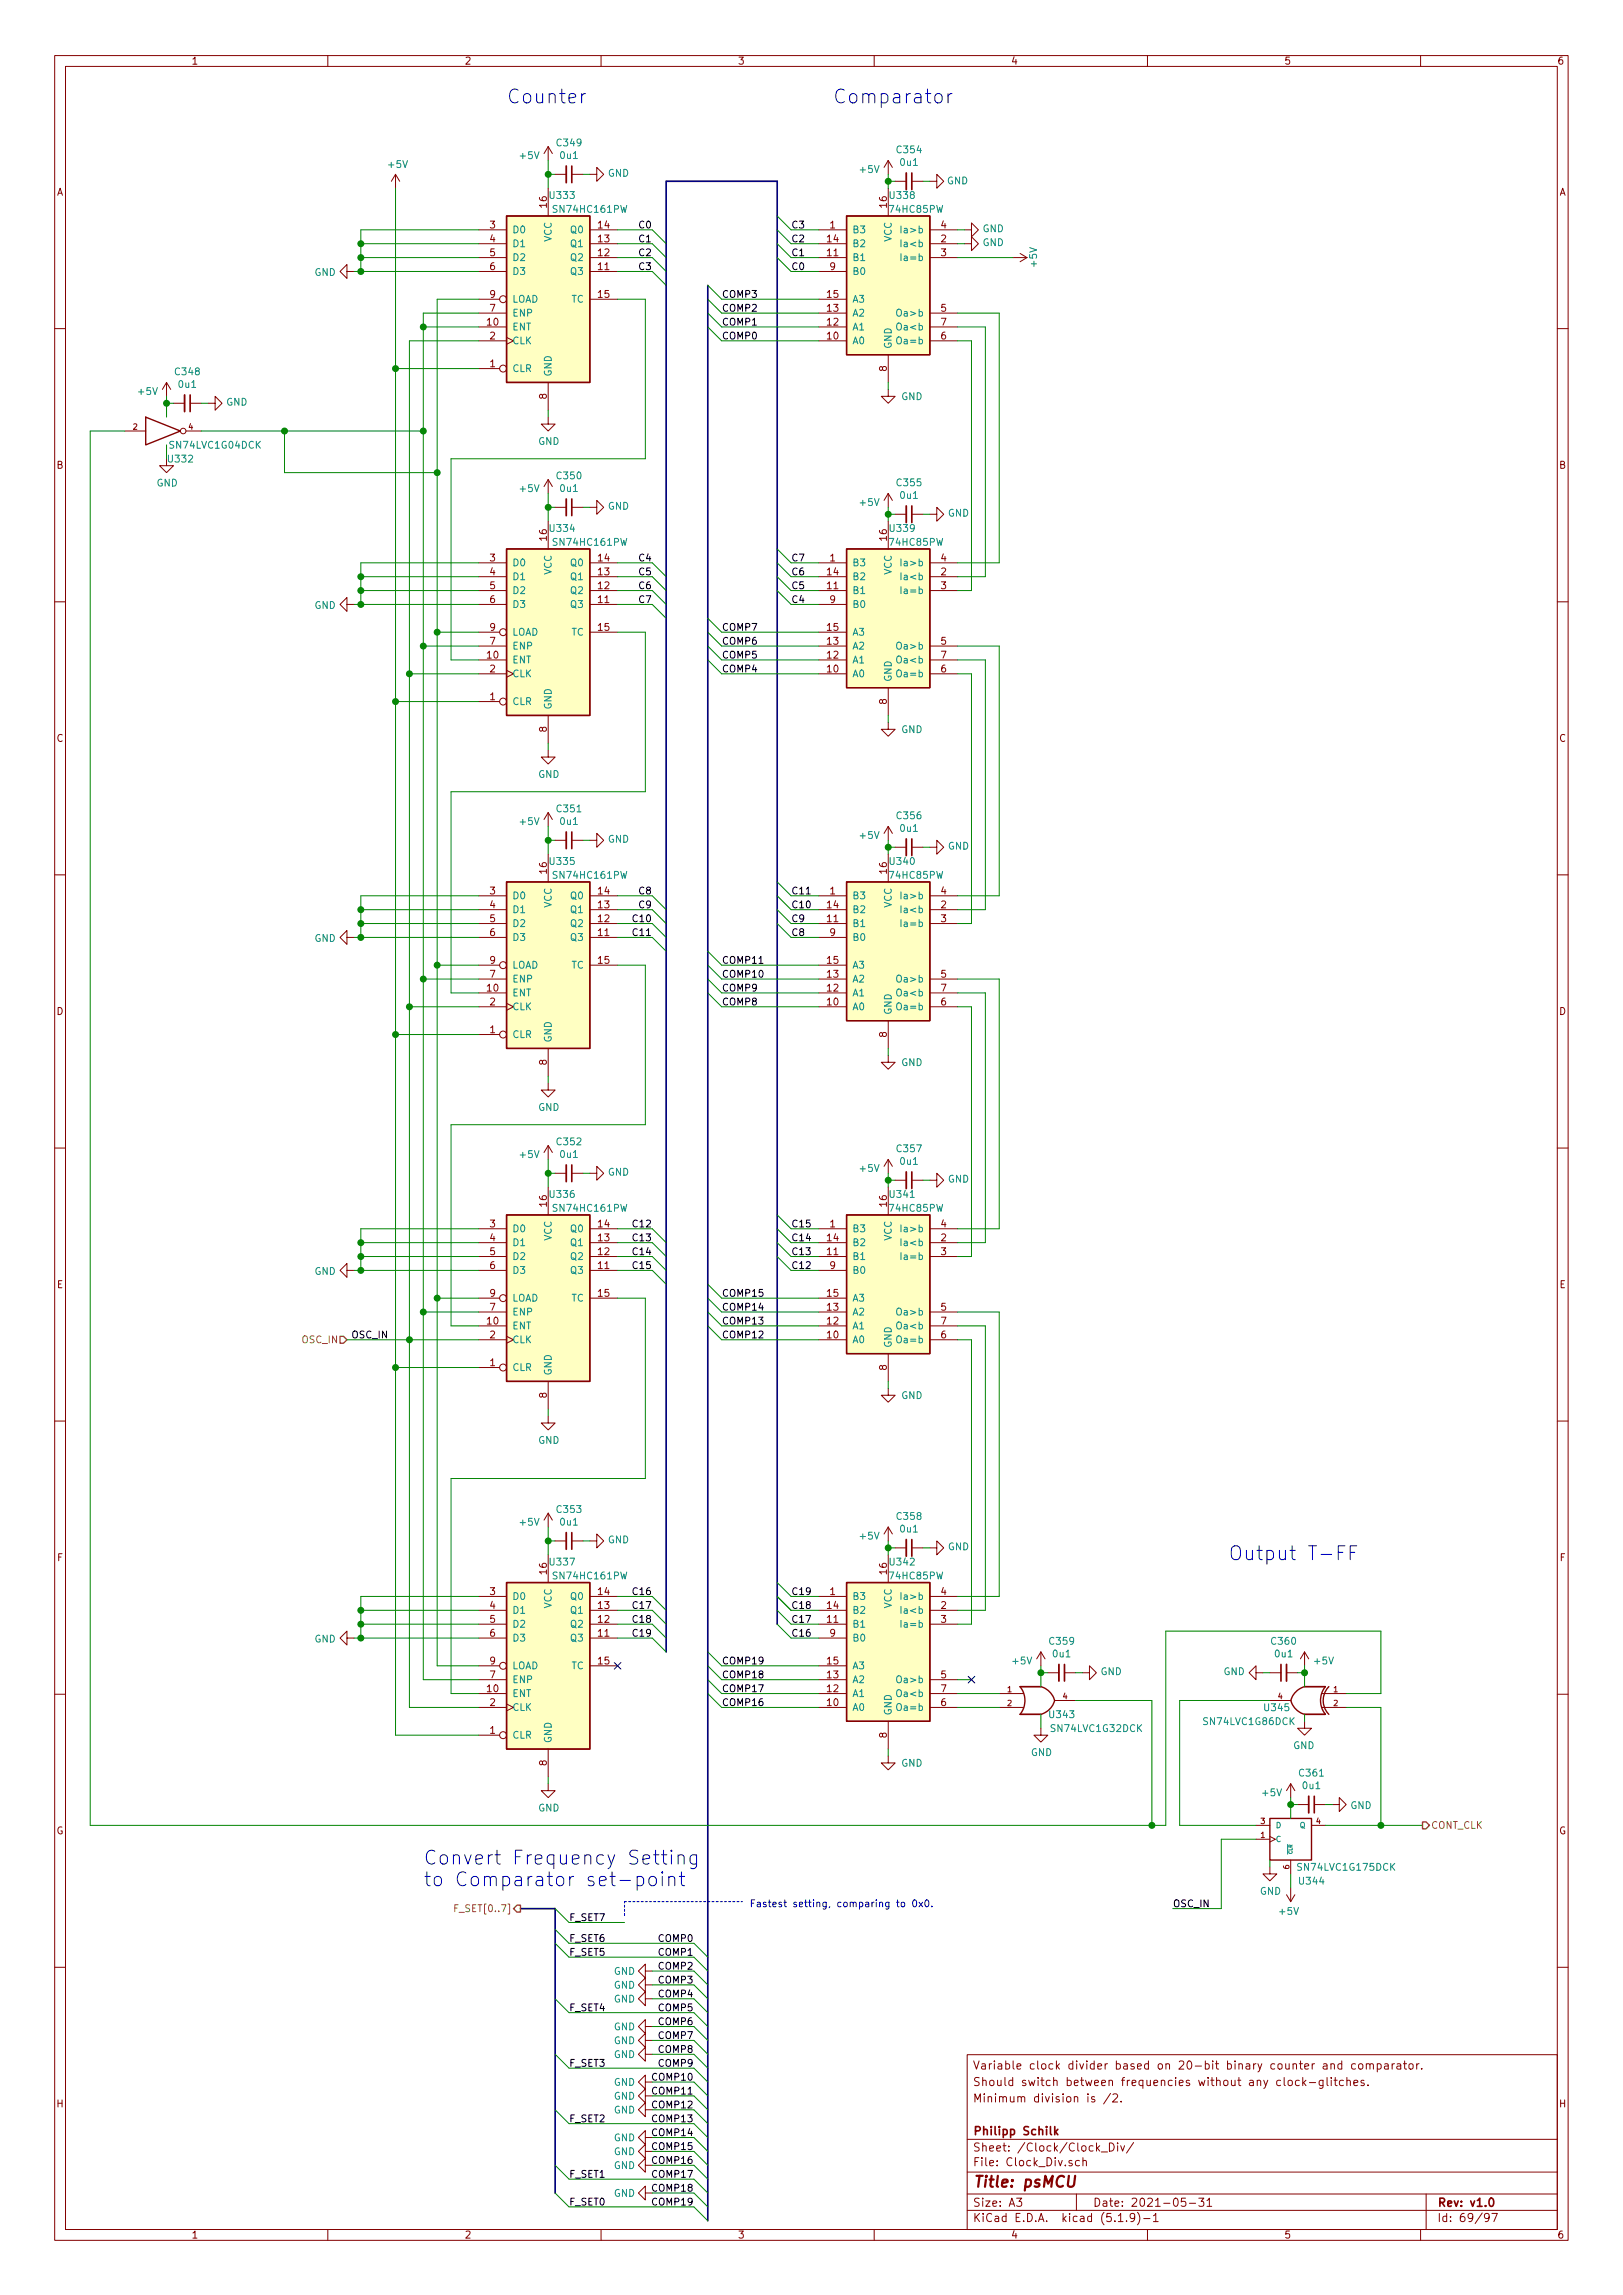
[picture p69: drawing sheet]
<svg xmlns="http://www.w3.org/2000/svg" width="297mm" height="420mm" viewBox="0 0 297 420" stroke-linecap="round" stroke-linejoin="round" font-family="sans-serif">
<defs><g id="words">
<g font-size="3.5" fill="#0000c2">
<text x="92.7" y="19">Counter</text>
<text x="152.4" y="19">Comparator</text>
<text x="224.8" y="285.7">Output T-FF</text>
<text x="77.5" y="341.4">Convert Frequency Setting</text>
<text x="77.5" y="345.4">to Comparator set-point</text>
</g>
<text font-size="2.8" fill="#840000" x="178" y="400.4">Title: psMCU</text>
<g font-size="2.1" fill="#840000">
<text x="178" y="381.9">Should switch between frequencies without any clock-glitches.</text>
<text x="178" y="378.9">Variable clock divider based on 20-bit binary counter and comparator.</text>
<text x="178" y="384.9">Minimum division is /2.</text>
<text x="178" y="393.9">Sheet: /Clock/Clock_Div/</text>
<text x="178" y="390.9">Philipp Schilk</text>
<text x="178" y="396.6">File: Clock_Div.sch</text>
<text x="178" y="406.8">KiCad E.D.A. kicad (5.1.9)-1</text>
<text x="178" y="404">Size: A3</text>
<text x="200" y="404">Date: 2021-05-31</text>
<text x="263" y="404">Rev: v1.0</text>
<text x="263" y="406.8">Id: 69/97</text>
</g>
<g font-size="1.8" fill="#840000">
<text x="35" y="11.8">1</text>
<text x="85" y="11.8">2</text>
<text x="135" y="11.8">3</text>
<text x="185" y="11.8">4</text>
<text x="235" y="11.8">5</text>
<text x="285" y="11.8">6</text>
<text x="10.4" y="35.8">A</text>
<text x="285.4" y="35.8">A</text>
<text x="89.7" y="41.8">3</text>
<text x="100.1" y="38" transform="rotate(-90 100.1 38)">16</text>
<text x="109.5" y="41.8">14</text>
<text x="151.9" y="41.8">1</text>
<text x="162.3" y="38" transform="rotate(-90 162.3 38)">16</text>
<text x="172.2" y="41.8">4</text>
<text x="89.7" y="44.4">4</text>
<text x="89.7" y="46.9">5</text>
<text x="109.5" y="46.9">12</text>
<text x="109.5" y="44.4">13</text>
<text x="151.4" y="46.9">11</text>
<text x="151.4" y="44.4">14</text>
<text x="172.2" y="44.4">2</text>
<text x="172.2" y="46.9">3</text>
<text x="89.7" y="49.4">6</text>
<text x="109.5" y="49.4">11</text>
<text x="151.9" y="49.4">9</text>
<text x="89.2" y="59.6">10</text>
<text x="89.7" y="57.1">7</text>
<text x="89.7" y="54.5">9</text>
<text x="109.5" y="54.5">15</text>
<text x="151.4" y="59.6">12</text>
<text x="151.4" y="57.1">13</text>
<text x="151.4" y="54.5">15</text>
<text x="172.2" y="57.1">5</text>
<text x="172.2" y="59.6">7</text>
<text x="89.7" y="62.1">2</text>
<text x="151.4" y="62.1">10</text>
<text x="172.2" y="62.1">6</text>
<text x="89.7" y="67.2">1</text>
<text x="162.3" y="68" transform="rotate(-90 162.3 68)">8</text>
<text x="100.1" y="73" transform="rotate(-90 100.1 73)">8</text>
<text x="10.4" y="85.8">B</text>
<text x="285.4" y="85.8">B</text>
<text x="100.1" y="98.9" transform="rotate(-90 100.1 98.9)">16</text>
<text x="162.3" y="98.9" transform="rotate(-90 162.3 98.9)">16</text>
<text x="89.7" y="102.8">3</text>
<text x="89.7" y="105.3">4</text>
<text x="89.7" y="107.9">5</text>
<text x="109.5" y="107.9">12</text>
<text x="109.5" y="105.3">13</text>
<text x="109.5" y="102.8">14</text>
<text x="151.4" y="107.9">11</text>
<text x="151.4" y="105.3">14</text>
<text x="151.9" y="102.8">1</text>
<text x="172.2" y="105.3">2</text>
<text x="172.2" y="107.9">3</text>
<text x="172.2" y="102.8">4</text>
<text x="89.7" y="110.4">6</text>
<text x="109.5" y="110.4">11</text>
<text x="151.9" y="110.4">9</text>
<text x="89.7" y="118">7</text>
<text x="89.7" y="115.5">9</text>
<text x="109.5" y="115.5">15</text>
<text x="151.4" y="118">13</text>
<text x="151.4" y="115.5">15</text>
<text x="172.2" y="118">5</text>
<text x="89.2" y="120.6">10</text>
<text x="89.7" y="123.1">2</text>
<text x="151.4" y="123.1">10</text>
<text x="151.4" y="120.6">12</text>
<text x="172.2" y="123.1">6</text>
<text x="172.2" y="120.6">7</text>
<text x="89.7" y="128.2">1</text>
<text x="162.3" y="128.9" transform="rotate(-90 162.3 128.9)">8</text>
<text x="10.4" y="135.8">C</text>
<text x="100.1" y="134" transform="rotate(-90 100.1 134)">8</text>
<text x="285.4" y="135.8">C</text>
<text x="100.1" y="159.9" transform="rotate(-90 100.1 159.9)">16</text>
<text x="162.3" y="159.9" transform="rotate(-90 162.3 159.9)">16</text>
<text x="89.7" y="163.7">3</text>
<text x="89.7" y="166.3">4</text>
<text x="109.5" y="166.3">13</text>
<text x="109.5" y="163.7">14</text>
<text x="151.4" y="166.3">14</text>
<text x="151.9" y="163.7">1</text>
<text x="172.2" y="166.3">2</text>
<text x="172.2" y="163.7">4</text>
<text x="89.7" y="168.8">5</text>
<text x="89.7" y="171.4">6</text>
<text x="109.5" y="171.4">11</text>
<text x="109.5" y="168.8">12</text>
<text x="151.4" y="168.8">11</text>
<text x="151.9" y="171.4">9</text>
<text x="172.2" y="168.8">3</text>
<text x="89.7" y="179">7</text>
<text x="89.7" y="176.4">9</text>
<text x="109.5" y="176.4">15</text>
<text x="151.4" y="179">13</text>
<text x="151.4" y="176.4">15</text>
<text x="172.2" y="179">5</text>
<text x="10.4" y="185.8">D</text>
<text x="89.2" y="181.5">10</text>
<text x="89.7" y="184.1">2</text>
<text x="151.4" y="184.1">10</text>
<text x="151.4" y="181.5">12</text>
<text x="172.2" y="184.1">6</text>
<text x="172.2" y="181.5">7</text>
<text x="285.4" y="185.8">D</text>
<text x="89.7" y="189.1">1</text>
<text x="162.3" y="189.9" transform="rotate(-90 162.3 189.9)">8</text>
<text x="100.1" y="195" transform="rotate(-90 100.1 195)">8</text>
<text x="100.1" y="220.8" transform="rotate(-90 100.1 220.8)">16</text>
<text x="162.3" y="220.8" transform="rotate(-90 162.3 220.8)">16</text>
<text x="89.7" y="224.7">3</text>
<text x="89.7" y="227.2">4</text>
<text x="109.5" y="227.2">13</text>
<text x="109.5" y="224.7">14</text>
<text x="151.4" y="227.2">14</text>
<text x="151.9" y="224.7">1</text>
<text x="172.2" y="227.2">2</text>
<text x="172.2" y="224.7">4</text>
<text x="89.7" y="229.8">5</text>
<text x="89.7" y="232.3">6</text>
<text x="109.5" y="232.3">11</text>
<text x="109.5" y="229.8">12</text>
<text x="151.4" y="229.8">11</text>
<text x="151.9" y="232.3">9</text>
<text x="172.2" y="229.8">3</text>
<text x="10.4" y="235.8">E</text>
<text x="89.7" y="239.9">7</text>
<text x="89.7" y="237.4">9</text>
<text x="109.5" y="237.4">15</text>
<text x="151.4" y="239.9">13</text>
<text x="151.4" y="237.4">15</text>
<text x="172.2" y="239.9">5</text>
<text x="285.4" y="235.8">E</text>
<text x="89.2" y="242.5">10</text>
<text x="89.7" y="245">2</text>
<text x="151.4" y="245">10</text>
<text x="151.4" y="242.5">12</text>
<text x="172.2" y="245">6</text>
<text x="172.2" y="242.5">7</text>
<text x="89.7" y="250.1">1</text>
<text x="162.3" y="250.8" transform="rotate(-90 162.3 250.8)">8</text>
<text x="100.1" y="255.9" transform="rotate(-90 100.1 255.9)">8</text>
<text x="10.5" y="285.8">F</text>
<text x="285.5" y="285.8">F</text>
<text x="89.7" y="292">3</text>
<text x="100.1" y="288.2" transform="rotate(-90 100.1 288.2)">16</text>
<text x="109.5" y="292">14</text>
<text x="151.9" y="292">1</text>
<text x="162.3" y="288.2" transform="rotate(-90 162.3 288.2)">16</text>
<text x="172.2" y="292">4</text>
<text x="89.7" y="294.6">4</text>
<text x="89.7" y="297.1">5</text>
<text x="89.7" y="299.6">6</text>
<text x="109.5" y="299.6">11</text>
<text x="109.5" y="297.1">12</text>
<text x="109.5" y="294.6">13</text>
<text x="151.4" y="297.1">11</text>
<text x="151.4" y="294.6">14</text>
<text x="151.9" y="299.6">9</text>
<text x="172.2" y="294.6">2</text>
<text x="172.2" y="297.1">3</text>
<text x="89.7" y="304.7">9</text>
<text x="109.5" y="304.7">15</text>
<text x="151.4" y="304.7">15</text>
<text x="89.2" y="309.8">10</text>
<text x="89.7" y="307.3">7</text>
<text x="151.4" y="309.8">12</text>
<text x="151.4" y="307.3">13</text>
<text x="172.2" y="307.3">5</text>
<text x="172.2" y="309.8">7</text>
<text x="89.7" y="317.4">1</text>
<text x="89.7" y="312.3">2</text>
<text x="151.4" y="312.3">10</text>
<text x="172.2" y="312.3">6</text>
<text x="100.1" y="323.2" transform="rotate(-90 100.1 323.2)">8</text>
<text x="162.3" y="318.2" transform="rotate(-90 162.3 318.2)">8</text>
<text x="10.3" y="335.8">G</text>
<text x="285.3" y="335.8">G</text>
<text x="10.4" y="385.8">H</text>
<text x="285.4" y="385.8">H</text>
<text x="35" y="409.8">1</text>
<text x="85" y="409.8">2</text>
<text x="135" y="409.8">3</text>
<text x="185" y="409.8">4</text>
<text x="235" y="409.8">5</text>
<text x="285" y="409.8">6</text>
</g>
<g font-size="1.8" fill="#008484">
<text x="95.2" y="29.1">+5V</text>
<text x="102" y="26.8">C349</text>
<text x="102.6" y="29.1">0u1</text>
<text x="164.3" y="28.1">C354</text>
<text x="71.2" y="30.8">+5V</text>
<text x="111.3" y="32.4">GND</text>
<text x="157.5" y="31.7">+5V</text>
<text x="164.8" y="30.4">0u1</text>
<text x="173.3" y="33.7">GND</text>
<text x="100.8" y="36.4">U333</text>
<text x="101.6" y="39">SN74HC161PW</text>
<text x="163" y="39">74HC85PW</text>
<text x="163" y="36.4">U338</text>
<text x="93.7" y="42.7">D0</text>
<text x="93.7" y="45.3">D1</text>
<text x="93.7" y="47.8">D2</text>
<text x="101" y="44.3" transform="rotate(-90 101 44.3)">VCC</text>
<text x="104.6" y="47.8">Q2</text>
<text x="104.6" y="45.3">Q1</text>
<text x="104.6" y="42.7">Q0</text>
<text x="156" y="42.7">B3</text>
<text x="156" y="47.8">B1</text>
<text x="156" y="45.3">B2</text>
<text x="163.2" y="44.3" transform="rotate(-90 163.2 44.3)">VCC</text>
<text x="165.6" y="45.3">Ia&lt;b</text>
<text x="165.6" y="47.8">Ia=b</text>
<text x="165.6" y="42.7">Ia&gt;b</text>
<text x="179.8" y="45.1">GND</text>
<text x="179.8" y="42.5">GND</text>
<text x="57.6" y="50.5">GND</text>
<text x="93.7" y="50.3">D3</text>
<text x="104.6" y="50.3">Q3</text>
<text x="156" y="50.3">B0</text>
<text x="189.8" y="48.8" transform="rotate(-90 189.8 48.8)">+5V</text>
<text x="93.7" y="58">ENP</text>
<text x="93.7" y="55.4">LOAD</text>
<text x="104.6" y="55.4">TC</text>
<text x="156" y="58">A2</text>
<text x="156" y="55.4">A3</text>
<text x="164.7" y="58">Oa&gt;b</text>
<text x="93.7" y="60.5">ENT</text>
<text x="93.7" y="63">CLK</text>
<text x="156" y="63">A0</text>
<text x="156" y="60.5">A1</text>
<text x="163.2" y="63.9" transform="rotate(-90 163.2 63.9)">GND</text>
<text x="164.7" y="63">Oa=b</text>
<text x="164.7" y="60.5">Oa&lt;b</text>
<text x="32.2" y="68.7">C348</text>
<text x="32.8" y="71">0u1</text>
<text x="93.7" y="68.1">CLR</text>
<text x="101" y="69" transform="rotate(-90 101 69)">GND</text>
<text x="25.4" y="72.3">+5V</text>
<text x="41.4" y="74.3">GND</text>
<text x="164.9" y="73.2">GND</text>
<text x="31.3" y="82.1">SN74LVC1G04DCK</text>
<text x="98.5" y="81.4">GND</text>
<text x="28.7" y="89.1">GND</text>
<text x="30.9" y="84.7">U332</text>
<text x="102" y="87.7">C350</text>
<text x="164.3" y="89">C355</text>
<text x="95.2" y="90.1">+5V</text>
<text x="102.6" y="90.1">0u1</text>
<text x="111.3" y="93.3">GND</text>
<text x="157.5" y="92.6">+5V</text>
<text x="164.8" y="91.3">0u1</text>
<text x="173.5" y="94.6">GND</text>
<text x="100.8" y="97.4">U334</text>
<text x="101.6" y="99.9">SN74HC161PW</text>
<text x="163" y="99.9">74HC85PW</text>
<text x="163" y="97.4">U339</text>
<text x="93.7" y="103.7">D0</text>
<text x="93.7" y="106.2">D1</text>
<text x="101" y="105.2" transform="rotate(-90 101 105.2)">VCC</text>
<text x="104.6" y="106.2">Q1</text>
<text x="104.6" y="103.7">Q0</text>
<text x="156" y="103.7">B3</text>
<text x="156" y="106.2">B2</text>
<text x="163.2" y="105.2" transform="rotate(-90 163.2 105.2)">VCC</text>
<text x="165.6" y="106.2">Ia&lt;b</text>
<text x="165.6" y="103.7">Ia&gt;b</text>
<text x="57.6" y="111.5">GND</text>
<text x="93.7" y="108.8">D2</text>
<text x="93.7" y="111.3">D3</text>
<text x="104.6" y="111.3">Q3</text>
<text x="104.6" y="108.8">Q2</text>
<text x="156" y="108.8">B1</text>
<text x="156" y="111.3">B0</text>
<text x="165.6" y="108.8">Ia=b</text>
<text x="93.7" y="118.9">ENP</text>
<text x="93.7" y="116.4">LOAD</text>
<text x="104.6" y="116.4">TC</text>
<text x="156" y="118.9">A2</text>
<text x="156" y="116.4">A3</text>
<text x="164.7" y="118.9">Oa&gt;b</text>
<text x="93.7" y="121.5">ENT</text>
<text x="93.7" y="124">CLK</text>
<text x="156" y="124">A0</text>
<text x="156" y="121.5">A1</text>
<text x="163.2" y="124.9" transform="rotate(-90 163.2 124.9)">GND</text>
<text x="164.7" y="124">Oa=b</text>
<text x="164.7" y="121.5">Oa&lt;b</text>
<text x="93.7" y="129.1">CLR</text>
<text x="101" y="130" transform="rotate(-90 101 130)">GND</text>
<text x="164.9" y="134.2">GND</text>
<text x="98.5" y="142.4">GND</text>
<text x="102" y="148.7">C351</text>
<text x="164.3" y="150">C356</text>
<text x="95.2" y="151">+5V</text>
<text x="102.6" y="151">0u1</text>
<text x="111.3" y="154.3">GND</text>
<text x="157.5" y="153.6">+5V</text>
<text x="164.8" y="152.3">0u1</text>
<text x="173.5" y="155.5">GND</text>
<text x="100.8" y="158.3">U335</text>
<text x="101.6" y="160.9">SN74HC161PW</text>
<text x="163" y="160.9">74HC85PW</text>
<text x="163" y="158.3">U340</text>
<text x="93.7" y="164.6">D0</text>
<text x="93.7" y="167.2">D1</text>
<text x="101" y="166.2" transform="rotate(-90 101 166.2)">VCC</text>
<text x="104.6" y="167.2">Q1</text>
<text x="104.6" y="164.6">Q0</text>
<text x="156" y="164.6">B3</text>
<text x="156" y="167.2">B2</text>
<text x="163.2" y="166.2" transform="rotate(-90 163.2 166.2)">VCC</text>
<text x="165.6" y="167.2">Ia&lt;b</text>
<text x="165.6" y="164.6">Ia&gt;b</text>
<text x="57.6" y="172.4">GND</text>
<text x="93.7" y="169.7">D2</text>
<text x="93.7" y="172.3">D3</text>
<text x="104.6" y="172.3">Q3</text>
<text x="104.6" y="169.7">Q2</text>
<text x="156" y="169.7">B1</text>
<text x="156" y="172.3">B0</text>
<text x="165.6" y="169.7">Ia=b</text>
<text x="93.7" y="179.9">ENP</text>
<text x="93.7" y="177.3">LOAD</text>
<text x="104.6" y="177.3">TC</text>
<text x="156" y="179.9">A2</text>
<text x="156" y="177.3">A3</text>
<text x="164.7" y="179.9">Oa&gt;b</text>
<text x="93.7" y="182.4">ENT</text>
<text x="93.7" y="185">CLK</text>
<text x="156" y="185">A0</text>
<text x="156" y="182.4">A1</text>
<text x="163.2" y="185.8" transform="rotate(-90 163.2 185.8)">GND</text>
<text x="164.7" y="185">Oa=b</text>
<text x="164.7" y="182.4">Oa&lt;b</text>
<text x="93.7" y="190">CLR</text>
<text x="101" y="190.9" transform="rotate(-90 101 190.9)">GND</text>
<text x="164.9" y="195.2">GND</text>
<text x="98.5" y="203.4">GND</text>
<text x="102" y="209.7">C352</text>
<text x="95.2" y="212">+5V</text>
<text x="102.6" y="212">0u1</text>
<text x="111.3" y="215.2">GND</text>
<text x="157.5" y="214.5">+5V</text>
<text x="164.3" y="210.9">C357</text>
<text x="164.8" y="213.2">0u1</text>
<text x="100.8" y="219.3">U336</text>
<text x="101.6" y="221.8">SN74HC161PW</text>
<text x="163" y="221.8">74HC85PW</text>
<text x="163" y="219.3">U341</text>
<text x="173.5" y="216.5">GND</text>
<text x="93.7" y="225.6">D0</text>
<text x="101" y="227.2" transform="rotate(-90 101 227.2)">VCC</text>
<text x="104.6" y="225.6">Q0</text>
<text x="156" y="225.6">B3</text>
<text x="163.2" y="227.2" transform="rotate(-90 163.2 227.2)">VCC</text>
<text x="165.6" y="225.6">Ia&gt;b</text>
<text x="57.6" y="233.4">GND</text>
<text x="93.7" y="228.1">D1</text>
<text x="93.7" y="230.7">D2</text>
<text x="93.7" y="233.2">D3</text>
<text x="104.6" y="233.2">Q3</text>
<text x="104.6" y="230.7">Q2</text>
<text x="104.6" y="228.1">Q1</text>
<text x="156" y="230.7">B1</text>
<text x="156" y="228.1">B2</text>
<text x="156" y="233.2">B0</text>
<text x="165.6" y="228.1">Ia&lt;b</text>
<text x="165.6" y="230.7">Ia=b</text>
<text x="93.7" y="238.3">LOAD</text>
<text x="104.6" y="238.3">TC</text>
<text x="156" y="238.3">A3</text>
<text x="93.7" y="243.4">ENT</text>
<text x="93.7" y="245.9">CLK</text>
<text x="93.7" y="240.8">ENP</text>
<text x="156" y="245.9">A0</text>
<text x="156" y="243.4">A1</text>
<text x="156" y="240.8">A2</text>
<text x="164.7" y="240.8">Oa&gt;b</text>
<text x="164.7" y="245.9">Oa=b</text>
<text x="164.7" y="243.4">Oa&lt;b</text>
<text x="93.7" y="251">CLR</text>
<text x="101" y="251.9" transform="rotate(-90 101 251.9)">GND</text>
<text x="163.2" y="246.8" transform="rotate(-90 163.2 246.8)">GND</text>
<text x="164.9" y="256.1">GND</text>
<text x="98.5" y="264.3">GND</text>
<text x="95.2" y="279.3">+5V</text>
<text x="102" y="277">C353</text>
<text x="102.6" y="279.3">0u1</text>
<text x="157.5" y="281.9">+5V</text>
<text x="164.3" y="278.2">C358</text>
<text x="164.8" y="280.6">0u1</text>
<text x="100.8" y="286.6">U337</text>
<text x="111.3" y="282.5">GND</text>
<text x="163" y="286.6">U342</text>
<text x="173.5" y="283.8">GND</text>
<text x="93.7" y="292.9">D0</text>
<text x="101.6" y="289.1">SN74HC161PW</text>
<text x="104.6" y="292.9">Q0</text>
<text x="156" y="292.9">B3</text>
<text x="163" y="289.1">74HC85PW</text>
<text x="165.6" y="292.9">Ia&gt;b</text>
<text x="93.7" y="295.4">D1</text>
<text x="93.7" y="298">D2</text>
<text x="101" y="294.5" transform="rotate(-90 101 294.5)">VCC</text>
<text x="104.6" y="298">Q2</text>
<text x="104.6" y="295.4">Q1</text>
<text x="156" y="298">B1</text>
<text x="156" y="295.4">B2</text>
<text x="163.2" y="294.5" transform="rotate(-90 163.2 294.5)">VCC</text>
<text x="165.6" y="295.4">Ia&lt;b</text>
<text x="165.6" y="298">Ia=b</text>
<text x="57.6" y="300.7">GND</text>
<text x="93.7" y="300.5">D3</text>
<text x="93.7" y="305.6">LOAD</text>
<text x="104.6" y="300.5">Q3</text>
<text x="104.6" y="305.6">TC</text>
<text x="156" y="305.6">A3</text>
<text x="156" y="300.5">B0</text>
<text x="185.4" y="304.7">+5V</text>
<text x="192.2" y="301.1">C359</text>
<text x="192.8" y="303.4">0u1</text>
<text x="232.8" y="301.1">C360</text>
<text x="233.4" y="303.4">0u1</text>
<text x="240.6" y="304.7">+5V</text>
<text x="93.7" y="310.7">ENT</text>
<text x="93.7" y="308.1">ENP</text>
<text x="156" y="310.7">A1</text>
<text x="156" y="308.1">A2</text>
<text x="164.7" y="308.1">Oa&gt;b</text>
<text x="164.7" y="310.7">Oa&lt;b</text>
<text x="201.4" y="306.7">GND</text>
<text x="223.9" y="306.7">GND</text>
<text x="93.7" y="313.2">CLK</text>
<text x="156" y="313.2">A0</text>
<text x="163.2" y="314.1" transform="rotate(-90 163.2 314.1)">GND</text>
<text x="164.7" y="313.2">Oa=b</text>
<text x="192.2" y="314.5">U343</text>
<text x="192.6" y="317.1">SN74LVC1G32DCK</text>
<text x="220.5" y="315.8">SN74LVC1G86DCK</text>
<text x="231.5" y="313.3">U345</text>
<text x="93.7" y="318.3">CLR</text>
<text x="101" y="319.2" transform="rotate(-90 101 319.2)">GND</text>
<text x="164.9" y="323.4">GND</text>
<text x="188.7" y="321.5">GND</text>
<text x="236.7" y="320.2">GND</text>
<text x="231.1" y="328.8">+5V</text>
<text x="237.9" y="325.2">C361</text>
<text x="238.5" y="327.5">0u1</text>
<text x="98.5" y="331.6">GND</text>
<text x="247.1" y="331.2">GND</text>
<text x="230.6" y="346.9">GND</text>
<text x="237.8" y="342.5">SN74LVC1G175DCK</text>
<text x="237.9" y="345">U344</text>
<text x="234.2" y="350.6">+5V</text>
<text x="112.3" y="361.5">GND</text>
<text x="112.3" y="364.1">GND</text>
<text x="112.3" y="366.6">GND</text>
<text x="112.3" y="371.7">GND</text>
<text x="112.3" y="374.2">GND</text>
<text x="112.3" y="376.8">GND</text>
<text x="112.3" y="381.9">GND</text>
<text x="112.3" y="386.9">GND</text>
<text x="112.3" y="384.4">GND</text>
<text x="112.3" y="392">GND</text>
<text x="112.3" y="394.6">GND</text>
<text x="112.3" y="397.1">GND</text>
<text x="112.3" y="402.2">GND</text>
</g>
<g font-size="1.8">
<text x="117.1" y="41.8">C0</text>
<text x="144.8" y="41.8">C3</text>
<text x="117.1" y="44.4">C1</text>
<text x="117.1" y="46.9">C2</text>
<text x="144.8" y="46.9">C1</text>
<text x="144.8" y="44.4">C2</text>
<text x="117.1" y="49.4">C3</text>
<text x="144.8" y="49.4">C0</text>
<text x="132.1" y="59.6">COMP1</text>
<text x="132.1" y="57.1">COMP2</text>
<text x="132.1" y="54.5">COMP3</text>
<text x="132.1" y="62.1">COMP0</text>
<text x="117.1" y="102.8">C4</text>
<text x="117.1" y="105.3">C5</text>
<text x="117.1" y="107.9">C6</text>
<text x="144.8" y="102.8">C7</text>
<text x="144.8" y="105.3">C6</text>
<text x="144.8" y="107.9">C5</text>
<text x="117.1" y="110.4">C7</text>
<text x="144.8" y="110.4">C4</text>
<text x="132.1" y="118">COMP6</text>
<text x="132.1" y="115.5">COMP7</text>
<text x="132.1" y="123.1">COMP4</text>
<text x="132.1" y="120.6">COMP5</text>
<text x="117.1" y="163.7">C8</text>
<text x="117.1" y="166.3">C9</text>
<text x="144.8" y="163.7">C11</text>
<text x="144.8" y="166.3">C10</text>
<text x="116.1" y="168.8">C10</text>
<text x="116.1" y="171.4">C11</text>
<text x="144.8" y="171.4">C8</text>
<text x="144.8" y="168.8">C9</text>
<text x="132.1" y="179">COMP10</text>
<text x="132.1" y="176.4">COMP11</text>
<text x="132.1" y="184.1">COMP8</text>
<text x="132.1" y="181.5">COMP9</text>
<text x="116.1" y="224.7">C12</text>
<text x="116.1" y="227.2">C13</text>
<text x="144.8" y="224.7">C15</text>
<text x="144.8" y="227.2">C14</text>
<text x="116.1" y="229.8">C14</text>
<text x="116.1" y="232.3">C15</text>
<text x="144.8" y="229.8">C13</text>
<text x="144.8" y="232.3">C12</text>
<text x="132.1" y="237.4">COMP15</text>
<text x="132.1" y="239.9">COMP14</text>
<text x="64.5" y="245">OSC_IN</text>
<text x="132.1" y="245">COMP12</text>
<text x="132.1" y="242.5">COMP13</text>
<text x="116.1" y="292">C16</text>
<text x="144.8" y="292">C19</text>
<text x="116.1" y="299.6">C19</text>
<text x="116.1" y="297.1">C18</text>
<text x="116.1" y="294.6">C17</text>
<text x="144.8" y="297.1">C17</text>
<text x="144.8" y="294.6">C18</text>
<text x="144.8" y="299.6">C16</text>
<text x="132.1" y="304.7">COMP19</text>
<text x="132.1" y="309.8">COMP17</text>
<text x="132.1" y="307.3">COMP18</text>
<text x="132.1" y="312.3">COMP16</text>
<text x="104.1" y="351.7">F_SET7</text>
<text x="214.6" y="349.2">OSC_IN</text>
<text x="104.1" y="355.5">F_SET6</text>
<text x="104.1" y="358.1">F_SET5</text>
<text x="120.7" y="358.1">COMP1</text>
<text x="120.7" y="355.5">COMP0</text>
<text x="120.7" y="365.7">COMP4</text>
<text x="120.7" y="363.1">COMP3</text>
<text x="120.7" y="360.6">COMP2</text>
<text x="104.1" y="368.2">F_SET4</text>
<text x="120.7" y="370.8">COMP6</text>
<text x="120.7" y="368.2">COMP5</text>
<text x="120.7" y="375.8">COMP8</text>
<text x="120.7" y="373.3">COMP7</text>
<text x="104.1" y="378.4">F_SET3</text>
<text x="119.7" y="383.5">COMP11</text>
<text x="119.7" y="380.9">COMP10</text>
<text x="120.7" y="378.4">COMP9</text>
<text x="104.1" y="388.5">F_SET2</text>
<text x="119.7" y="386">COMP12</text>
<text x="119.7" y="388.5">COMP13</text>
<text x="119.7" y="391.1">COMP14</text>
<text x="119.7" y="393.6">COMP15</text>
<text x="104.1" y="398.7">F_SET1</text>
<text x="119.7" y="401.2">COMP18</text>
<text x="119.7" y="396.2">COMP16</text>
<text x="119.7" y="398.7">COMP17</text>
<text x="104.1" y="403.8">F_SET0</text>
<text x="119.7" y="403.8">COMP19</text>
</g>
<g font-size="1.8" fill="#848400">
<text x="55.4" y="245.9">OSC_IN</text>
<text x="261.9" y="334.8">CONT_CLK</text>
<text x="84.1" y="350.1">F_SET[0..7]</text>
</g>
<text font-size="1.8" fill="#0000c2" x="137.2" y="349.2">Fastest setting, comparing to 0x0.</text>
<g font-size="1.4" fill="#840000">
<text x="24.4" y="78.7">2</text>
<text x="34.5" y="78.7">4</text>
<text x="184.4" y="309.8">1</text>
<text x="194.6" y="311.1">4</text>
<text x="233.9" y="311.1">4</text>
<text x="244.1" y="309.8">1</text>
<text x="184.4" y="312.3">2</text>
<text x="244.1" y="312.3">2</text>
<text x="230.8" y="333.9">3</text>
<text x="240.9" y="333.9">4</text>
<text x="230.8" y="336.5">1</text>
<text x="236" y="342.2" transform="rotate(-90 236 342.2)">6</text>
</g>
<g font-size="1.4" fill="#008484">
<text x="233.4" y="334.7">D</text>
<text x="237.9" y="334.7">Q</text>
<text x="233.4" y="337.2">C</text>
</g>
<text font-size=".9" fill="#008484" x="236.5" y="339.5" transform="rotate(-90 236.5 339.5)">CLR</text>
</g></defs>
<g fill="none" stroke="#840000" stroke-width=".18">
<path d="M10 10.2h277v400h-277zM12 12.2h273v396h-273zM60 10.2v2M110 10.2v2M160 10.2v2M210 10.2v2M260 10.2v2M72.4 31.9l-.8 1.3M72.4 31.9v2.6M72.4 31.9l.8 1.3M100.3 26.8v2.6M100.3 34.5v5"/>
<path d="M100.3 26.8l-.7 1.3M100.3 26.8l.8 1.3M101.6 31.9h2M104.6 31.9h2.1M107.9 31.9h1.3v-1.3l1.3 1.3-1.3 1.3v-1.3M162.6 29.4v2.5M162.6 34.5v5M162.6 29.4l-.8 1.2M162.6 29.4l.7 1.2M163.8 33.2h2.1M166.9 33.2h2M170.2 33.2h1.2v-1.3l1.3 1.3-1.3 1.3v-1.3"/>
<path d="M63.5 49.7v-1.3l-1.3 1.3 1.3 1.3v-1.3h1.3M87.6 59.9h5.1M87.6 49.7h5.1M87.6 47.2h5.1M87.6 44.6h5.1M87.6 42.1h5.1M87.6 54.8h3.8M87.6 57.3h5.1M107.9 49.7h5.1M107.9 47.2h5.1M107.9 44.6h5.1M107.9 42.1h5.1"/>
<path d="M107.9 54.8h5.1M149.9 59.9h5M149.9 49.7h5M149.9 47.2h5M149.9 44.6h5M149.9 42.1h5M149.9 54.8h5M149.9 57.3h5M170.2 59.9h5.1M170.2 47.2h5.1M170.2 44.6h5.1M170.2 42.1h5.1"/>
<path d="M170.2 57.3h5.1M176.5 44.6h1.3v-1.3l1.3 1.3-1.3 1.3v-1.3M176.5 42.1h1.3v-1.3l1.3 1.3-1.3 1.2v-1.2M185.4 47.2h2.6M186.7 46.4l1.3 .8M188 47.2l-1.3 .7M10 60.2h2M22.9 78.9h3.8M30.5 70l-.8 1.3M30.5 70v2.6M30.5 70l.7 1.3M31.7 73.8h2.1"/>
<path d="M34 78.9h2.8M34.8 73.8h2M38.1 73.8h1.3v-1.2l1.2 1.2-1.2 1.3v-1.3M87.6 67.5h3.8M87.6 62.4h5.1M92.7 61.8l1.3 .6-1.3 .6M100.3 76.4v1.2h1.3l-1.3 1.3-1.2-1.3h1.2M100.3 70v5.1M149.9 62.4h5M162.6 71.3v1.3h1.2l-1.2 1.2-1.3-1.2h1.3M162.6 64.9v5.1M170.2 62.4h5.1"/>
<path d="M285 60.2h2M30.5 84v1.3h1.2l-1.2 1.2-1.3-1.2h1.3M100.3 87.8v2.5M100.3 95.4v5.1M100.3 87.8l-.7 1.3M100.3 87.8l.8 1.3M101.6 92.9h2M104.6 92.9h2.1M107.9 92.9h1.3v-1.3l1.3 1.3-1.3 1.2v-1.2M162.6 90.3v2.6M162.6 95.4v5.1M162.6 90.3l-.8 1.3"/>
<path d="M162.6 90.3l.7 1.3M163.8 94.1h2.1M166.9 94.1h2M170.2 94.1h1.2v-1.2l1.3 1.2-1.3 1.3v-1.3M10 110.2h2M63.5 110.7v-1.3l-1.3 1.3 1.3 1.2v-1.2h1.3M87.6 110.7h5.1M87.6 108.1h5.1M87.6 105.6h5.1M87.6 103h5.1M87.6 115.7h3.8M87.6 118.3h5.1"/>
<path d="M107.9 110.7h5.1M107.9 108.1h5.1M107.9 105.6h5.1M107.9 103h5.1M107.9 115.7h5.1M149.9 110.7h5M149.9 108.1h5M149.9 105.6h5M149.9 103h5M149.9 115.7h5M149.9 118.3h5M170.2 108.1h5.1"/>
<path d="M170.2 105.6h5.1M170.2 103h5.1M170.2 118.3h5.1M285 110.2h2M87.6 128.4h3.8M87.6 120.8h5.1M87.6 123.4h5.1M92.7 122.7l1.3 .7-1.3 .6M100.3 137.3v1.3h1.3l-1.3 1.3-1.2-1.3h1.2M100.3 131v5.1M149.9 120.8h5M149.9 123.4h5"/>
<path d="M162.6 132.2v1.3h1.2l-1.2 1.3-1.3-1.3h1.3M162.6 125.9v5.1M170.2 120.8h5.1M170.2 123.4h5.1M100.3 148.8l-.7 1.2M100.3 148.8v2.5M100.3 156.4v5.1M100.3 148.8l.8 1.2M101.6 153.8h2M104.6 153.8h2.1M107.9 153.8h1.3v-1.2l1.3 1.2-1.3 1.3v-1.3M162.6 151.3v2.5"/>
<path d="M162.6 156.4v5.1M162.6 151.3l-.8 1.3M162.6 151.3l.7 1.3M163.8 155.1h2.1M166.9 155.1h2M170.2 155.1h1.2v-1.3l1.3 1.3-1.3 1.3v-1.3M10 160.2h2M63.5 171.6v-1.3l-1.3 1.3 1.3 1.3v-1.3h1.3M87.6 171.6h5.1M87.6 169.1h5.1M87.6 166.5h5.1M87.6 164h5.1"/>
<path d="M87.6 176.7h3.8M87.6 179.2h5.1M107.9 171.6h5.1M107.9 169.1h5.1M107.9 166.5h5.1M107.9 164h5.1M107.9 176.7h5.1M149.9 171.6h5M149.9 169.1h5M149.9 166.5h5M149.9 164h5M149.9 176.7h5"/>
<path d="M149.9 179.2h5M170.2 169.1h5.1M170.2 166.5h5.1M170.2 164h5.1M170.2 179.2h5.1M285 160.2h2M87.6 189.4h3.8M87.6 181.8h5.1M87.6 184.3h5.1M92.7 183.7l1.3 .6-1.3 .7M100.3 198.3v1.3h1.3l-1.3 1.2-1.2-1.2h1.2M100.3 191.9v5.1"/>
<path d="M149.9 181.8h5M149.9 184.3h5M162.6 193.2v1.3h1.2l-1.2 1.2-1.3-1.2h1.3M162.6 186.9v5M170.2 181.8h5.1M170.2 184.3h5.1M10 210.2h2M100.3 209.7v2.6M100.3 217.3v5.1M100.3 209.7l-.7 1.3M100.3 209.7l.8 1.3M101.6 214.8h2"/>
<path d="M104.6 214.8h2.1M107.9 214.8h1.3v-1.3l1.3 1.3-1.3 1.3v-1.3M162.6 212.3l-.8 1.2M162.6 212.3v2.5M162.6 217.3v5.1M162.6 212.3l.7 1.2M163.8 216.1h2.1M166.9 216.1h2M170.2 216.1h1.2v-1.3l1.3 1.3-1.3 1.2v-1.2M285 210.2h2M63.5 232.6v-1.3l-1.3 1.3 1.3 1.2v-1.2h1.3M87.6 225h5.1"/>
<path d="M87.6 230h5.1M87.6 227.5h5.1M87.6 237.7h3.8M87.6 232.6h5.1M107.9 225h5.1M107.9 230h5.1M107.9 227.5h5.1M107.9 237.7h5.1M107.9 232.6h5.1M149.9 225h5M149.9 230h5M149.9 227.5h5"/>
<path d="M149.9 237.7h5M149.9 232.6h5M170.2 225h5.1M170.2 230h5.1M170.2 227.5h5.1M87.6 245.3h5.1M87.6 242.7h5.1M87.6 240.2h5.1M87.6 250.4h3.8M92.7 244.6l1.3 .7-1.3 .6M100.3 259.2v1.3h1.3l-1.3 1.3-1.2-1.3h1.2M100.3 252.9v5.1"/>
<path d="M149.9 245.3h5M149.9 242.7h5M149.9 240.2h5M162.6 254.2v1.2h1.2l-1.2 1.3-1.3-1.3h1.3M162.6 247.8v5.1M170.2 245.3h5.1M170.2 242.7h5.1M170.2 240.2h5.1M10 260.2h2M100.3 277v2.6M100.3 277l-.7 1.3M100.3 277l.8 1.3"/>
<path d="M162.6 279.6v2.5M162.6 279.6l-.8 1.2M162.6 279.6l.7 1.2M285 260.2h2M63.5 299.9v-1.3l-1.3 1.3 1.3 1.3v-1.3h1.3M87.6 299.9h5.1M87.6 297.3h5.1M87.6 294.8h5.1M87.6 292.3h5.1M100.3 284.6v5.1M101.6 282.1h2M104.6 282.1h2.1"/>
<path d="M107.9 282.1h1.3v-1.3l1.3 1.3-1.3 1.3v-1.3M107.9 299.9h5.1M107.9 297.3h5.1M107.9 294.8h5.1M107.9 292.3h5.1M149.9 299.9h5M149.9 297.3h5M149.9 294.8h5M149.9 292.3h5M162.6 284.6v5.1M163.8 283.4h2.1M166.9 283.4h2"/>
<path d="M170.2 283.4h1.2v-1.3l1.3 1.3-1.3 1.2v-1.2M170.2 297.3h5.1M170.2 294.8h5.1M170.2 292.3h5.1M10 310.2h2M87.6 317.7h3.8M87.6 310h5.1M87.6 305h3.8M87.6 312.6h5.1M87.6 307.5h5.1M92.7 312l1.3 .6-1.3 .6M107.9 305h5.1"/>
<path d="M149.9 310h5M149.9 305h5M149.9 312.6h5M149.9 307.5h5M162.6 315.1v5.1M170.2 310h5.1M170.2 312.6h5.1M170.2 307.5h5.1M182.9 310h4.4M182.9 312.6h4.4M190.5 316.4v1.3h1.3l-1.3 1.2-1.3-1.2h1.3M190.5 302.4l-.8 1.3"/>
<path d="M190.5 302.4v2.6M190.5 302.4l.8 1.3M191.8 306.2h2M193 311.3h3.8M194.8 306.2h2M198.1 306.2h1.3v-1.2l1.3 1.2-1.3 1.3v-1.3M229.9 306.2v1.3l-1.3-1.3 1.3-1.2v1.2h1.2M232.4 306.2h2M232.4 311.3h3.8M235.5 306.2h2M238.8 315.1v1.3h-1.3l1.3 1.3 1.2-1.3h-1.2M238.8 302.4l.7 1.3"/>
<path d="M238.8 302.4v2.6M238.8 302.4l-.8 1.3M241.9 310h4.5M241.9 312.6h4.5M285 310.2h2M100.3 326.6v1.2h1.3l-1.3 1.3-1.2-1.3h1.2M100.3 320.2v5.1M162.6 321.5v1.2h1.2l-1.2 1.3-1.3-1.3h1.3M229.9 336.7h2.5M229.9 334.2h2.5M232.4 336.2l1 .5-1 .5M236.2 326.6l-.7 1.2"/>
<path d="M236.2 326.6v2.5M236.2 326.6l.8 1.2M237.5 330.4h2M240 334.2h2.6M240.5 330.4h2.1M243.8 330.4h1.3v1.2l1.3-1.2-1.3-1.3v1.3M232.4 341.8v1.3h1.3l-1.3 1.2-1.3-1.2h1.3M235.5 346.9l.7 1.2M236.2 340.5v2.6M236.2 345.6v2.5M237 346.9l-.8 1.2M10 360.2h2"/>
<path d="M118.1 360.8v-1.2l-1.3 1.2 1.3 1.3v-1.3h1.3M118.1 363.4v-1.3l-1.3 1.3 1.3 1.3v-1.3h1.3M118.1 365.9v-1.2l-1.3 1.2 1.3 1.3v-1.3h1.3M118.1 371v-1.3l-1.3 1.3 1.3 1.3v-1.3h1.3M118.1 373.5v-1.2l-1.3 1.2 1.3 1.3v-1.3h1.3M118.1 376.1v-1.3l-1.3 1.3 1.3 1.3v-1.3h1.3M177 376.2h108v32h-108zM242.2 377.9h.6l.1 .9M242.9 378.2h-.5l-.3 .3 .3 .3 .5-.1M243.6 377.9a.37 .37 0 0 1 .6 .1v.8M243.6 377.8v1M245.6 377.9l-.5-.1-.2 .3v.6l.2 .1 .5-.1"/>
<path d="M245.6 377.3v1.5M248.1 377.9l-.5-.1-.2 .3v.6l.2 .1 .5-.1M248.7 377.9l.2-.1 .5 .1v.8l-.3 .1-.4-.1zM250.1 377.9a.37 .37 0 0 1 .6 .1v.8M250.1 377.8v1M250.7 378l.1-.1a.37 .37 0 0 1 .6 .1v.8M252.1 377.9l.4-.1 .3 .3-.1 .6-.2 .1-.4-.1M252.1 377.8v1.5M253.4 377.9h.6l.1 .9M254.1 378.2h-.5l-.2 .3v.2l.2 .1 .5-.1M254.8 377.8v1M255.2 377.8l-.3 .1-.1 .2"/>
<path d="M255.7 377.9h.6l.1 .9M256.4 378.2h-.5l-.3 .3 .3 .3 .5-.1M256.8 377.8h.6M257.1 377.3v1.3l.3 .2M257.9 377.9l.2-.1 .5 .1v.8l-.3 .1-.4-.1zM259.3 377.8v1M259.7 377.8l-.3 .1-.1 .2M260.2 378.7v.1M285 360.2h2M118.1 391.3v-1.2l-1.3 1.2 1.3 1.3v-1.3h1.3M118.1 393.9v-1.3l-1.3 1.3 1.3 1.2v-1.2h1.3M118.1 396.4v-1.3l-1.3 1.3 1.3 1.3v-1.3h1.3"/>
<path d="M118.1 386.2v-1.2l-1.3 1.2 1.3 1.3v-1.3h1.3M118.1 381.2v-1.3l-1.3 1.3 1.3 1.2v-1.2h1.3M118.1 383.7v-1.3l-1.3 1.3 1.3 1.3v-1.3h1.3M177 397.7h108M177 391.7h108M197.6 395.6l-.5-.1-.3 .3 .1 .6 .2 .1 .5-.1M198.2 395.6l.2-.1 .4 .1v.9M198.2 395v1.5M200.3 383.9l-.3-.1-.2 .2v.3l.5 .1v.4h-.5M201.5 394h1.2M203 392.3a.76 .76 0 0 1 .9 .8 .76 .76 0 0 1-.9 .7zM203.3 383.3l-1.3 1.9"/>
<path d="M203.7 383.5l.6-.2 .2 .5-.9 1h.9M204.5 392.3v.2M204.5 392.8v1M205.1 392.8l.4 1 .3-1M205.2 384.7v.1M207.5 392.2l-1.3 2M235.8 381l.2-.2 .4 .2v.7l-.2 .1-.4-.1zM237.8 380.9l-.4-.1-.3 .3 .1 .6 .2 .1h.4M238.4 380.3v1.5M238.6 381.3l.4 .5M239 380.8l-.6 .6M239.6 381.3h1.2"/>
<path d="M242.1 380.8v1.4l-.2 .1h-.4M242.1 380.9l-.4-.1-.3 .3 .1 .6 .2 .1h.4M242.9 380.3v1.3l.2 .2M243.6 380.3v.2M243.6 380.8v1M244.1 380.8h.6M244.4 380.3v1.3l.3 .2M245.9 380.9l-.5-.1-.3 .3 .1 .6 .2 .1h.5M246.5 381l.2-.2 .4 .1v.9M246.5 380.3v1.5M247.8 381.3l.7-.1-.1-.3-.4-.1-.2 .2 .1 .8h.5M249.6 380.9l-.3-.1-.2 .2v.3l.5 .1v.4h-.5"/>
<path d="M250.4 381.7v.1M60 408.2v2M110 408.2v2M118.1 401.5v-1.3l-1.3 1.3 1.3 1.3v-1.3h1.3M160 408.2v2M177 404.7h108M177 401.7h108M186.1 402.4h.9l-.5 .6 .4 .1v.7l-.2 .1-.6-.1M197 401.7v3M204.7 406.7h.8M206.2 406.6v.1M207.7 405.9l-.3 .3-.4-.1-.2-.2 .2-.6 .4-.1 .2 .2a1.27 1.27 0 0 1-.2 1.2l-.4 .1"/>
<path d="M208.2 405a1.71 1.71 0 0 1 0 2.3M209.3 406.2h1.2M210 408.2v2M211.1 405.7l.4-.5v1.5M211.1 406.7h.9M217 402.4h-.7l-.1 .7 .2-.1 .5 .1 .1 .2v.5l-.2 .1-.6-.1M217.7 403.4h1.1M219.4 402.4h.9l-.5 .6 .5 .1v.7l-.3 .1-.6-.1M220.9 402.9l.4-.5v1.5M220.9 403.9h.9M260 408.2v2M261 401.7v6.5"/>
<path d="M272.5 405.9l-.2 .3-.5-.1-.1-.2v-.4l.1-.2 .5-.1 .2 .2a1.19 1.19 0 0 1-.2 1.2l-.5 .1M273 405.2h1l-.6 1.5"/>
<circle cx="92.1" cy="54.8" r=".63"/>
<circle cx="33.5" cy="78.9" r=".51"/>
<circle cx="92.1" cy="67.5" r=".63"/>
<circle cx="92.1" cy="115.7" r=".63"/>
<circle cx="92.1" cy="128.4" r=".63"/>
<circle cx="92.1" cy="176.7" r=".63"/>
<circle cx="92.1" cy="189.4" r=".63"/>
<circle cx="92.1" cy="237.7" r=".63"/>
<circle cx="92.1" cy="250.4" r=".63"/>
<circle cx="92.1" cy="317.7" r=".63"/>
<circle cx="92.1" cy="305" r=".63"/>
</g>
<g fill="none" stroke="#840000" stroke-width=".3">
<path d="M104.6 30.4v3M166.9 31.7v3M34.8 72.3v3.1M104.6 91.4v3M166.9 92.6v3.1M104.6 152.3v3.1M166.9 153.6v3M104.6 213.3v3M166.9 214.5v3.1M104.6 280.6v3M166.9 281.9v3M194.8 304.7v3.1"/>
<path d="M234.4 304.7v3.1M240.5 328.8v3.1M192.3 389.3v1.3l.2 .2M193 389.3v1.5M193.2 390.3l.4 .5M193.6 389.8l-.6 .6M272.7 402.6l.2-.2a.81 .81 0 0 1 .6 .6 .81 .81 0 0 1-.3 .9h-.2a.79 .79 0 0 1-.3-1.3z"/>
</g>
<path d="M195.6 398.3l-.2 1.7 .2 .2a.66 .66 0 0 0 1-.2l.2-1.7" fill="none" stroke="#840000" stroke-width=".41"/>
<g fill="none" stroke="#840000" stroke-width=".33">
<path d="M103.6 30.4v3M165.9 31.7v3M33.8 72.3v3.1M103.6 91.4v3M165.9 92.6v3.1M103.6 152.3v3.1M165.9 153.6v3M103.6 213.3v3M165.9 214.5v3.1M103.6 280.6v3M165.9 281.9v3M193.8 304.7v3.1"/>
<path d="M235.5 304.7v3.1M239.5 328.8v3.1"/>
</g>
<g fill="#ffffc2" stroke="#ffffc2" stroke-width=".18">
<path d="M92.7 161.5h15.2v30.4h-15.2z"/>
<path d="M154.9 222.4h15.3v25.4h-15.3z"/>
<path d="M92.7 100.5h15.2v30.5h-15.2z"/>
<path d="M92.7 289.7h15.2v30.5h-15.2z"/>
<path d="M92.7 39.5h15.2v30.5h-15.2z"/>
<path d="M154.9 289.7h15.3v25.4h-15.3z"/>
<path d="M186.7 313.9h3.8z"/>
<path d="M186.7 308.8h3.8z"/>
<path d="M92.7 222.4h15.2v30.5h-15.2z"/>
<path d="M238.8 313.9h3.8z"/>
<path d="M238.8 308.8h3.8z"/>
<path d="M154.9 100.5h15.3v25.4h-15.3z"/>
<path d="M154.9 161.5h15.3v25.4h-15.3z"/>
<path d="M154.9 39.5h15.3v25.4h-15.3z"/>
</g>
<g fill="none" stroke="#840000" stroke-width=".25">
<path d="M92.7 39.5h15.2v30.5h-15.2zM154.9 39.5h15.3v25.4h-15.3zM26.7 76.4l6.3 2.5-6.3 2.5zM92.7 100.5h15.2v30.5h-15.2zM154.9 100.5h15.3v25.4h-15.3zM92.7 161.5h15.2v30.4h-15.2zM154.9 161.5h15.3v25.4h-15.3zM92.7 222.4h15.2v30.5h-15.2zM154.9 222.4h15.3v25.4h-15.3zM92.7 289.7h15.2v30.5h-15.2zM154.9 289.7h15.3v25.4h-15.3zM186.7 313.8a4 4 0 0 0 0-5h3.8a3.7 3.7 0 0 1 2.5 2.5 3.7 3.7 0 0 1-2.5 2.6h-3.8"/>
<path d="M242.6 313.8a4 4 0 0 1 0-5h-3.8a3.7 3.7 0 0 0-2.6 2.5 3.7 3.7 0 0 0 2.6 2.6h3.8M243.2 308.8a3.6 3.6 0 0 0 0 5.1M232.4 332.9h7.6v7.6h-7.6z"/>
</g>
<g fill="none" stroke="#008484" stroke-width=".18">
<path d="M164.2 56.8l.2-.2a.47 .47 0 0 1 .6 .4l-.1 .7-.2 .2-.4-.1a1 1 0 0 1-.1-1zM164.2 59.3l.2-.2a.47 .47 0 0 1 .6 .5l-.1 .6-.2 .2h-.4a1 1 0 0 1-.1-1.1zM164.9 41.4v1.2M164.9 43.9v1.3M164.9 46.4v1.3M164.2 61.9l.2-.2a.47 .47 0 0 1 .6 .4l-.1 .7-.2 .2-.4-.1a1 1 0 0 1-.1-1zM164.2 117.7l.2-.1a.47 .47 0 0 1 .6 .4l-.1 .7-.2 .1h-.4a1 1 0 0 1-.1-1.1zM164.9 102.3v1.3M164.9 104.9v1.2M164.9 107.4v1.3M164.2 122.8l.2-.2a.47 .47 0 0 1 .6 .5l-.1 .6-.2 .2h-.4a1 1 0 0 1-.1-1.1zM164.2 120.3l.2-.2a.47 .47 0 0 1 .6 .4l-.1 .7-.2 .2-.4-.1a1 1 0 0 1-.1-1z"/>
<path d="M164.2 178.7l.2-.2a.47 .47 0 0 1 .6 .5l-.1 .6-.2 .2-.4-.1a1 1 0 0 1-.1-1zM164.9 163.3v1.3M164.9 165.8v1.3M164.9 168.4v1.2M164.2 183.8l.2-.2a.47 .47 0 0 1 .6 .4l-.1 .7-.2 .2-.4-.1a1 1 0 0 1-.1-1zM164.2 181.2l.2-.1a.47 .47 0 0 1 .6 .4l-.1 .7-.2 .1h-.4a1 1 0 0 1-.1-1.1zM164.2 239.7l.2-.2a.47 .47 0 0 1 .6 .4l-.1 .7-.2 .2-.4-.1a1 1 0 0 1-.1-1zM164.9 224.2v1.3M164.9 226.8v1.3M164.9 229.3v1.3M164.2 244.7l.2-.1a.47 .47 0 0 1 .6 .4l-.1 .7-.2 .1h-.4a1 1 0 0 1-.1-1.1zM164.2 242.2l.2-.2a.47 .47 0 0 1 .6 .5l-.1 .6-.2 .2-.4-.1a1 1 0 0 1-.1-1z"/>
<path d="M164.9 291.6v1.2M164.9 294.1v1.3M164.9 296.6v1.3M164.2 307l.2-.2a.47 .47 0 0 1 .6 .4l-.1 .7-.2 .2-.4-.1a1 1 0 0 1-.1-1zM164.2 312.1l.2-.2a.47 .47 0 0 1 .6 .4l-.1 .7-.2 .1h-.4a1 1 0 0 1-.1-1zM164.2 309.5l.2-.2a.47 .47 0 0 1 .6 .5l-.1 .6-.2 .2h-.4a1 1 0 0 1-.1-1.1z"/>
</g>
<path d="M114.3 350.7v-2.6M114.3 348.1h21.6" fill="none" stroke="#0000c2" stroke-width=".18" stroke-dasharray=".4 .4"/>
<path d="M129.5 52.2v354.4M142.2 297.3v-264.1h-20.3v269.2M95.2 349.4h6.4v52.1" fill="none" stroke="#000084" stroke-width=".3"/>
<g fill="none" stroke="#008400" stroke-width=".18">
<path d="M72.4 34.5v283.2h15.2M100.3 29.4v5.1M100.3 31.9h1.3M106.7 31.9h1.2M142.2 39.5l2.6 2.6h5.1M162.6 31.9v2.6M162.6 33.2h1.2M168.9 33.2h1.3M64.8 49.7h22.8M66 47.2h21.6M66 44.6h21.6M77.5 59.9h10.1"/>
<path d="M87.6 54.8h-7.6v250.2h7.6M87.6 57.3h-10.1v250.2h10.1M87.6 42.1h-21.6v7.6M113 47.2h6.4l2.5 2.5M113 44.6h6.4l2.5 2.6M113 42.1h6.4l2.5 2.5M113 54.8h5.1v29.2h-35.6v36.8h5.1M113 49.7h6.4l2.5 2.5M129.5 57.3l2.6 2.6h17.8M129.5 54.8l2.6 2.5h17.8M129.5 59.9l2.6 2.5h17.8M129.5 52.2l2.6 2.6h17.8"/>
<path d="M142.2 44.6l2.6 2.6h5.1M142.2 42.1l2.6 2.5h5.1M142.2 47.2l2.6 2.5h5.1M175.3 59.9h5v45.7h-5M175.3 57.3h7.6v45.7h-7.6M175.3 47.2h10.1M175.3 44.6h1.2M175.3 42.1h1.2M22.9 78.9h-6.4v255.3h196.9v-35.6h39.3v11.4h-6.3M30.5 73.8h1.2M30.5 72.6v3.8M36.8 78.9h40.7"/>
<path d="M36.8 73.8h1.3M52.1 78.9v7.6h27.9M72.4 67.5h15.2M87.6 62.4h-12.7v250.2h12.7M100.3 75.1v1.3M162.6 70v1.3M175.3 62.4h2.5v45.7h-2.5M30.5 81.4v2.6M100.3 90.3v5.1M100.3 92.9h1.3M106.7 92.9h1.2M162.6 92.9v2.5"/>
<path d="M162.6 94.1h1.2M168.9 94.1h1.3M64.8 110.7h22.8M66 105.6h21.6M66 108.1h21.6M77.5 118.3h10.1M80 115.7h7.6M87.6 103h-21.6v7.7M113 103h6.4l2.5 2.6M113 105.6h6.4l2.5 2.5M113 108.1h6.4l2.5 2.6M113 115.7h5.1v29.2h-35.6v36.9h5.1"/>
<path d="M113 110.7h6.4l2.5 2.5M129.5 118.3l2.6 2.5h17.8M129.5 115.7l2.6 2.6h17.8M129.5 113.2l2.6 2.5h17.8M142.2 100.5l2.6 2.5h5.1M142.2 103l2.6 2.6h5.1M142.2 105.6l2.6 2.5h5.1M142.2 108.1l2.6 2.6h5.1M175.3 118.3h7.6v45.7h-7.6M72.4 128.4h15.2M74.9 123.4h12.7M100.3 136.1v1.2"/>
<path d="M129.5 120.8l2.6 2.6h17.8M162.6 131v1.2M175.3 120.8h5v45.7h-5M175.3 123.4h2.5v45.7h-2.5M100.3 151.3v5.1M100.3 153.8h1.3M106.7 153.8h1.2M162.6 153.8v2.6M162.6 155.1h1.2M168.9 155.1h1.3M64.8 171.6h22.8M66 166.5h21.6"/>
<path d="M66 169.1h21.6M77.5 179.2h10.1M80 176.7h7.6M87.6 164h-21.6v7.6M113 166.5h6.4l2.5 2.6M113 169.1h6.4l2.5 2.5M113 164h6.4l2.5 2.5M113 171.6h6.4l2.5 2.6M113 176.7h5.1v29.2h-35.6v36.8h5.1M129.5 179.2l2.6 2.6h17.8M129.5 176.7l2.6 2.5h17.8M129.5 174.2l2.6 2.5h17.8"/>
<path d="M142.2 164l2.6 2.5h5.1M142.2 166.5l2.6 2.6h5.1M142.2 161.5l2.6 2.5h5.1M142.2 169.1l2.6 2.5h5.1M175.3 179.2h7.6v45.8h-7.6M72.4 189.4h15.2M74.9 184.3h12.7M100.3 197v1.3M129.5 181.8l2.6 2.5h17.8M162.6 191.9v1.3M175.3 184.3h2.5v45.7h-2.5M175.3 181.8h5v45.7h-5"/>
<path d="M100.3 212.3v5M100.3 214.8h1.3M106.7 214.8h1.2M162.6 216.1h1.2M162.6 214.8v2.5M168.9 216.1h1.3M64.8 232.6h22.8M66 230h21.6M66 227.5h21.6M80 237.7h7.6M87.6 225h-21.6v7.6M113 230h6.4l2.5 2.6"/>
<path d="M113 227.5h6.4l2.5 2.5M113 225h6.4l2.5 2.5M113 232.6h6.4l2.5 2.5M113 237.7h5.1v33h-35.6v39.3h5.1M129.5 237.7l2.6 2.5h17.8M129.5 235.1l2.6 2.6h17.8M142.2 227.5l2.6 2.5h5.1M142.2 225l2.6 2.5h5.1M142.2 222.4l2.6 2.6h5.1M142.2 230l2.6 2.6h5.1M63.5 245.3h24.1M72.4 250.4h15.2"/>
<path d="M77.5 240.2h10.1M100.3 258v1.2M129.5 242.7l2.6 2.6h17.8M129.5 240.2l2.6 2.5h17.8M162.6 252.9v1.3M175.3 240.2h7.6v52.1h-7.6M175.3 245.3h2.5v52h-2.5M175.3 242.7h5v52.1h-5M100.3 279.6v5M64.8 299.9h22.8M66 297.3h21.6M66 294.8h21.6"/>
<path d="M87.6 292.3h-21.6v7.6M100.3 282.1h1.3M106.7 282.1h1.2M113 299.9h6.4l2.5 2.5M113 292.3h6.4l2.5 2.5M113 297.3h6.4l2.5 2.6M113 294.8h6.4l2.5 2.5M142.2 297.3l2.6 2.6h5.1M142.2 289.7l2.6 2.6h5.1M142.2 294.8l2.6 2.5h5.1M142.2 292.3l2.6 2.5h5.1M162.6 282.1v2.5"/>
<path d="M162.6 283.4h1.2M168.9 283.4h1.3M129.5 302.4l2.6 2.6h17.8M129.5 310l2.6 2.6h17.8M129.5 305l2.6 2.5h17.8M129.5 307.5l2.6 2.5h17.8M175.3 312.6h7.6M175.3 307.5h2.5M175.3 310h7.6M190.5 305v3.8M190.5 313.9v2.5M190.5 306.2h1.3"/>
<path d="M196.8 306.2h1.3M196.8 311.3h14v22.9M231.1 306.2h1.3M232.4 311.3h-16.5v22.9h14M237.5 306.2h1.3M238.8 305v3.8M238.8 313.9v1.2M246.4 312.6h6.3v21.6M100.3 325.3v1.3M162.6 320.2v1.3M229.9 336.7h-6.4v12.7h-8.9M236.2 329.1v3.8"/>
<path d="M236.2 330.4h1.3M242.6 334.2h17.7M242.6 330.4h1.2M101.6 349.4l2.5 2.6h10.2M101.6 355.8l2.5 2.5h22.9l2.5 2.5M101.6 353.2l2.5 2.6h22.9l2.5 2.5M232.4 340.5v1.3M236.2 343.1v2.5M101.6 365.9l2.5 2.6h22.9l2.5 2.5M101.6 376.1l2.5 2.5h22.9l2.5 2.6M119.4 376.1h7.6l2.5 2.5M119.4 360.8h7.6l2.5 2.6"/>
<path d="M119.4 363.4h7.6l2.5 2.5M119.4 365.9h7.6l2.5 2.6M119.4 371h7.6l2.5 2.5M119.4 373.5h7.6l2.5 2.6M101.6 396.4l2.5 2.5h22.9l2.5 2.6M101.6 386.2l2.5 2.6h22.9l2.5 2.5M119.4 391.3h7.6l2.5 2.6M119.4 393.9h7.6l2.5 2.5M119.4 396.4h7.6l2.5 2.5M119.4 381.2h7.6l2.5 2.5M119.4 383.7h7.6l2.5 2.5M119.4 386.2h7.6l2.5 2.6"/>
<path d="M101.6 401.5l2.5 2.5h22.9l2.5 2.6M119.4 401.5h7.6l2.5 2.5"/>
</g>
<path d="M62.2 244.6h.7l.6 .7-.6 .6h-.7zM260.3 333.5h.7l.6 .7-.6 .6h-.7zM94.6 348.8h.6v1.3h-.6l-.6-.7z" fill="none" stroke="#848400" stroke-width=".25"/>
<path d="M83.2 349.3h.5M83.8 348.7h-.6v1.3" fill="none" stroke="#848400" stroke-width=".18"/>
<path d="M138.9 176.4h.7" fill="none" stroke="#000" stroke-width=".18"/>
<g fill="none" stroke="#0000c2" stroke-width=".18">
<path d="M107.2 17.1a.64 .64 0 0 0-.7 .5M171.3 17.3a.69 .69 0 0 1 1.1 .3v.8a.68 .68 0 0 1-.6 .5 .68 .68 0 0 1-.7-.5v-.8zM173.5 17.1v1.7M174.2 17.1a.69 .69 0 0 0-.7 .5M244.9 284.2h.9M246.2 283h-1.3v2.5M247.1 284.2h.9M248.3 283h-1.2v2.5M119.6 339.6h1M120 338.7v2.2l.1 .2 .5 .2M121.1 339.6h.9M121.4 338.7v2.2l.2 .2 .4 .2"/>
<path d="M122.9 338.7l-.1 .2 .1 .1 .1-.1-.1-.2v.3M122.9 339.6v1.7M124.1 339.8a.63 .63 0 0 1 1.1 .1v1.4M124.1 339.6v1.7M127.5 339.6v2a.68 .68 0 0 1-1.1 .4M127.5 339.7l-.7-.1-.5 .4v.8l.2 .3 .3 .2 .7-.2M116.6 343.7l.7-.2 .5 .5v.7l-.2 .4-.3 .1-.7-.1M116.6 343.5v2.6M118.9 343.8a.69 .69 0 0 1 .7-.3 .69 .69 0 0 1 .5 .5v.7a.7 .7 0 0 1-.7 .6 .7 .7 0 0 1-.6-.6v-.7zM121.2 342.7l-.1 .1 .1 .1 .1-.1-.1-.1v.2M121.2 343.5v1.7M122.4 343.8a.66 .66 0 0 1 1-.1l.1 .2v1.3"/>
<path d="M122.4 343.5v1.7M124.3 343.5h1M124.7 342.7v2.1l.1 .3 .5 .1M164.1 348.3h.5M164.3 347.8v1.1l.3 .2M165 348.4l.2-.1 .3 .1 .1 .5-.1 .1-.3 .1-.2-.1zM167.2 347.9l.1-.1a.67 .67 0 0 1 .5 .7 .67 .67 0 0 1-.5 .6l-.3-.5zM168.2 348.3l.7 .8M168.9 348.3l-.7 .8M169.4 347.9l.2-.1a.67 .67 0 0 1 .4 .7 .67 .67 0 0 1-.4 .6l-.3-.5zM170.5 349v.1"/>
</g>
<g fill="#008400" stroke="#008400" stroke-width=".25">
<circle cx="66" cy="227.5" r=".51"/>
<circle cx="66" cy="232.6" r=".51"/>
<circle cx="72.4" cy="67.5" r=".51"/>
<circle cx="77.5" cy="78.9" r=".51"/>
<circle cx="162.6" cy="216.1" r=".51"/>
<circle cx="30.5" cy="73.8" r=".51"/>
<circle cx="52.1" cy="78.9" r=".51"/>
<circle cx="80" cy="86.5" r=".51"/>
<circle cx="162.6" cy="283.4" r=".51"/>
<circle cx="162.6" cy="155.1" r=".51"/>
<circle cx="100.3" cy="282.1" r=".51"/>
<circle cx="66" cy="297.3" r=".51"/>
<circle cx="66" cy="294.8" r=".51"/>
<circle cx="238.8" cy="306.2" r=".51"/>
<circle cx="66" cy="299.9" r=".51"/>
<circle cx="210.8" cy="334.2" r=".51"/>
<circle cx="162.6" cy="94.1" r=".51"/>
<circle cx="80" cy="237.7" r=".51"/>
<circle cx="236.2" cy="330.4" r=".51"/>
<circle cx="77.5" cy="240.2" r=".51"/>
<circle cx="72.4" cy="250.4" r=".51"/>
<circle cx="162.6" cy="33.2" r=".51"/>
<circle cx="66" cy="105.6" r=".51"/>
<circle cx="100.3" cy="92.9" r=".51"/>
<circle cx="66" cy="49.7" r=".51"/>
<circle cx="77.5" cy="59.9" r=".51"/>
<circle cx="74.9" cy="184.3" r=".51"/>
<circle cx="74.9" cy="245.3" r=".51"/>
<circle cx="80" cy="115.7" r=".51"/>
<circle cx="190.5" cy="306.2" r=".51"/>
<circle cx="66" cy="108.1" r=".51"/>
<circle cx="74.9" cy="123.4" r=".51"/>
<circle cx="72.4" cy="128.4" r=".51"/>
<circle cx="80" cy="176.7" r=".51"/>
<circle cx="66" cy="230" r=".51"/>
<circle cx="100.3" cy="31.9" r=".51"/>
<circle cx="66" cy="44.6" r=".51"/>
<circle cx="72.4" cy="189.4" r=".51"/>
<circle cx="66" cy="110.7" r=".51"/>
<circle cx="100.3" cy="153.8" r=".51"/>
<circle cx="77.5" cy="118.3" r=".51"/>
<circle cx="66" cy="169.1" r=".51"/>
<circle cx="77.5" cy="179.2" r=".51"/>
<circle cx="66" cy="47.2" r=".51"/>
<circle cx="66" cy="166.5" r=".51"/>
<circle cx="66" cy="171.6" r=".51"/>
<circle cx="100.3" cy="214.8" r=".51"/>
<circle cx="252.7" cy="334.2" r=".51"/>
</g>
<path d="M112.4 304.4l1.2 1.2M113.6 304.4l-1.2 1.2M177.2 306.9l1.2 1.2M178.4 306.9l-1.2 1.2" fill="none" stroke="#000084" stroke-width=".18"/>
<use href="#words"/>
</svg>
